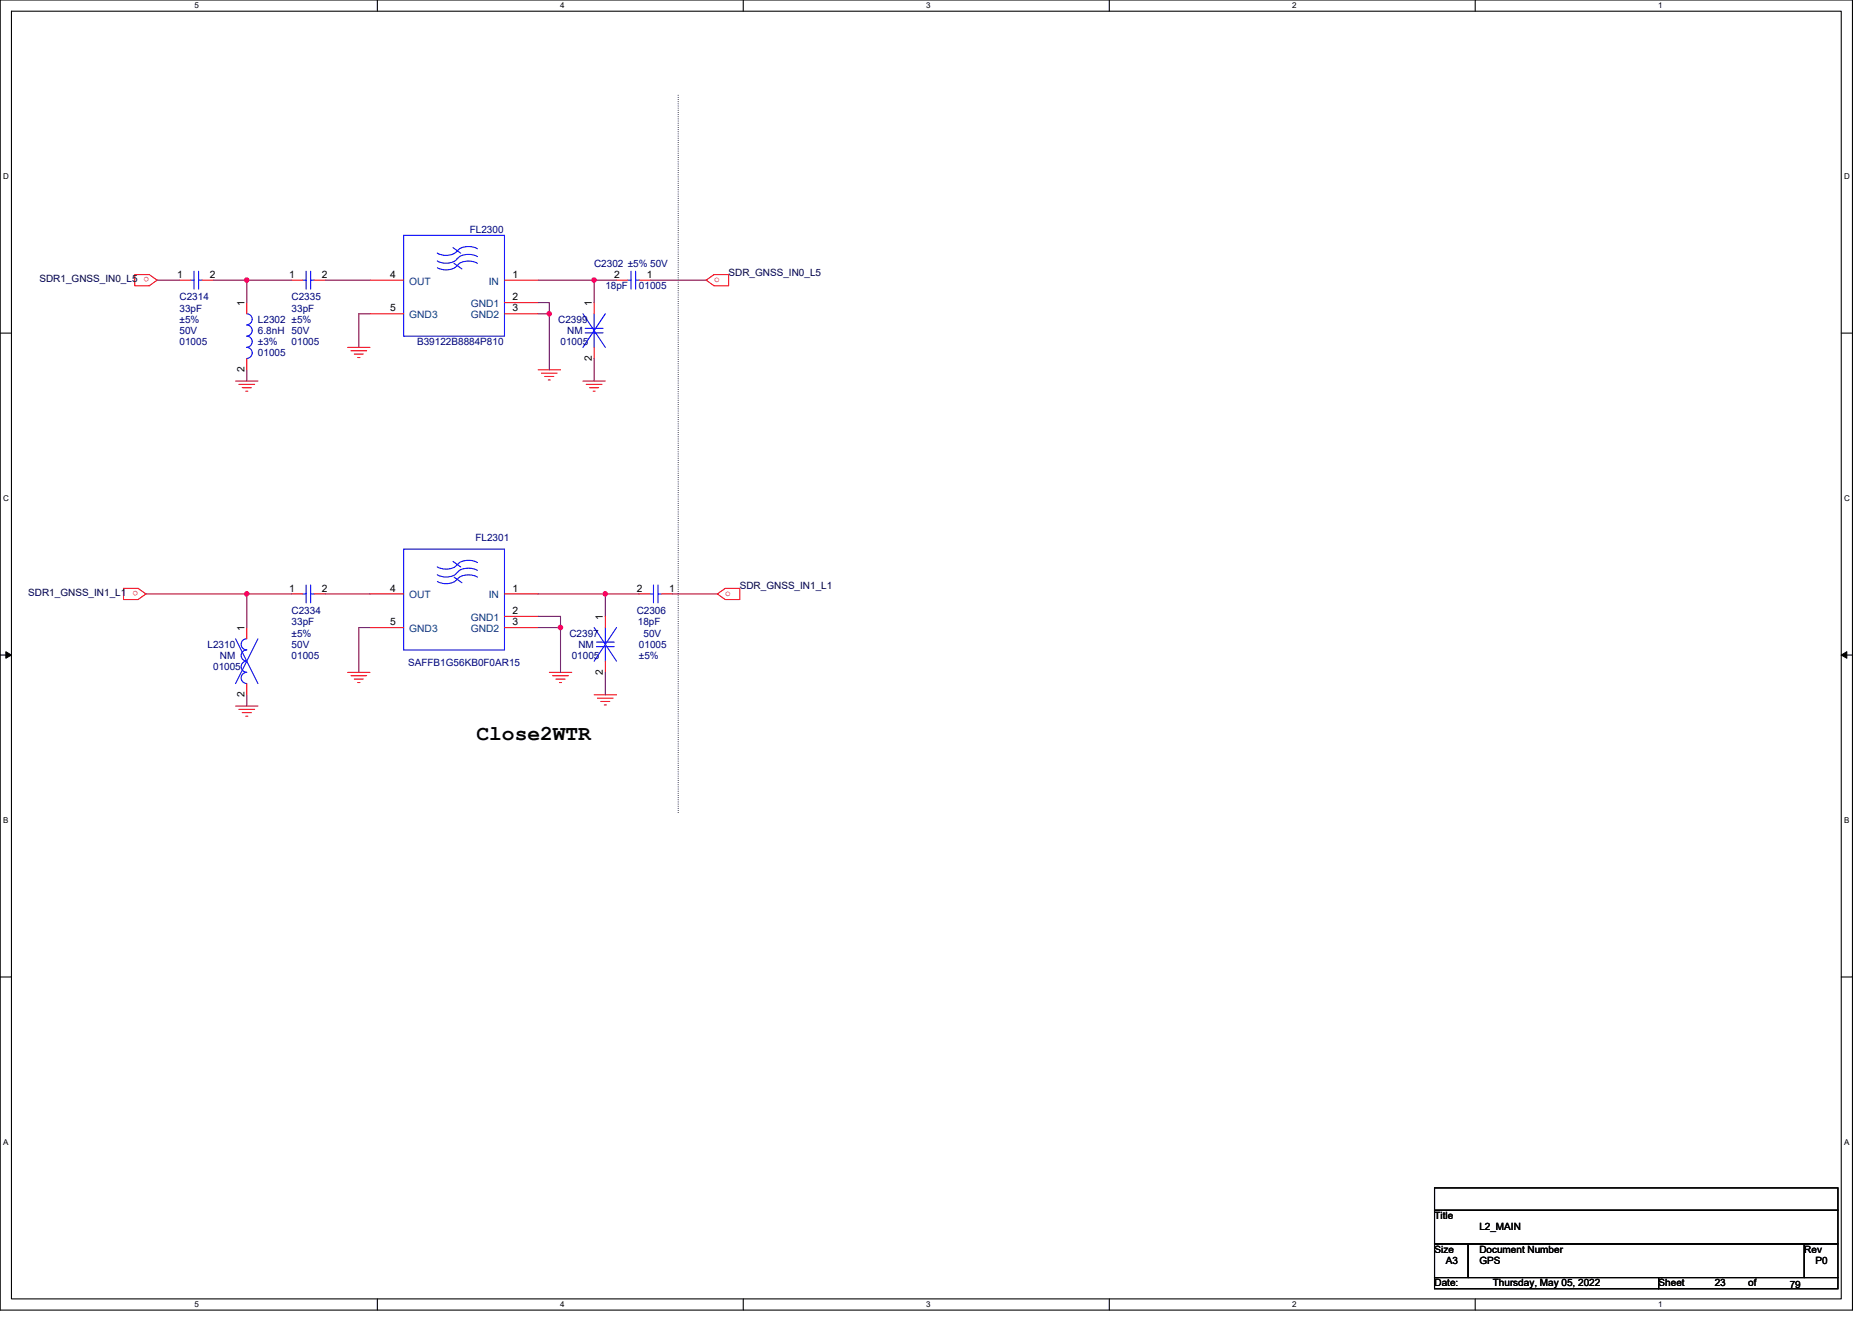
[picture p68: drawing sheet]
<svg xmlns="http://www.w3.org/2000/svg" width="297mm" height="210mm" viewBox="0 0 297 210" stroke-linecap="round" stroke-linejoin="round" font-family="sans-serif">
<defs><g id="words">
<text font-size="3.4" x="75.6" y="117.5">Close2WTR</text>
<g font-size="1.6" fill="#000080">
<text x="74.5" y="37">FL2300</text>
<text x="28.5" y="47.6">C2314</text>
<text x="46.3" y="47.6">C2335</text>
<text x="94.3" y="42.3">C2302 ±5% 50V</text>
<text x="96.1" y="45.9">18pF</text>
<text x="101.4" y="45.9">01005</text>
<text x="28.5" y="49.4">33pF</text>
<text x="28.5" y="53">50V</text>
<text x="28.5" y="51.2">±5%</text>
<text x="40.9" y="51.2">L2302 ±5%</text>
<text x="40.9" y="53">6.8nH</text>
<text x="46.3" y="49.4">33pF</text>
<text x="46.3" y="53">50V</text>
<text x="88.6" y="51.2">C2399</text>
<text x="90" y="53">NM</text>
<text x="28.5" y="54.8">01005</text>
<text x="40.9" y="54.8">±3%</text>
<text x="40.9" y="56.5">01005</text>
<text x="46.3" y="54.8">01005</text>
<text x="66.2" y="54.8">B39122B8884P810</text>
<text x="88.9" y="54.8">01005</text>
<text x="75.4" y="85.9">FL2301</text>
<text x="46.3" y="97.4">C2334</text>
<text x="46.3" y="99.2">33pF</text>
<text x="46.3" y="101">±5%</text>
<text x="90.4" y="101">C2397</text>
<text x="101" y="97.4">C2306</text>
<text x="101.2" y="99.2">18pF</text>
<text x="102.1" y="101">50V</text>
<text x="32.9" y="102.8">L2310</text>
<text x="33.8" y="106.3">01005</text>
<text x="34.9" y="104.5">NM</text>
<text x="46.3" y="104.5">01005</text>
<text x="46.3" y="102.8">50V</text>
<text x="64.8" y="105.6">SAFFB1G56KB0F0AR15</text>
<text x="90.7" y="104.5">01005</text>
<text x="91.8" y="102.8">NM</text>
<text x="101.4" y="102.8">01005</text>
<text x="101.4" y="104.5">±5%</text>
</g>
<g font-size="1.6" fill="#000040">
<text x="6.3" y="44.8">SDR1_GNSS_IN0_L5</text>
<text x="115.6" y="43.7">SDR_GNSS_IN0_L5</text>
<text x="4.5" y="94.6">SDR1_GNSS_IN1_L1</text>
<text x="117.4" y="93.5">SDR_GNSS_IN1_L1</text>
</g>
<g font-size="1.6" fill="#f00">
<text x="23.7" y="44" transform="rotate(180 23.7 44)">o</text>
<text x="113.3" y="44.8">o</text>
<text x="21.9" y="93.8" transform="rotate(180 21.9 93.8)">o</text>
<text x="115.1" y="94.6">o</text>
</g>
<g font-size="1.6">
<text x="28.1" y="44.1">1</text>
<text x="33.3" y="44.1">2</text>
<text x="45.9" y="44.1">1</text>
<text x="51.1" y="44.1">2</text>
<text x="61.9" y="44.1">4</text>
<text x="81.3" y="47.6">2</text>
<text x="81.3" y="44.1">1</text>
<text x="97.5" y="44.1">2</text>
<text x="102.6" y="44.1">1</text>
<text x="38.8" y="48.5" transform="rotate(-90 38.8 48.5)">1</text>
<text x="61.9" y="49.4">5</text>
<text x="81.3" y="49.4">3</text>
<text x="93.9" y="48.5" transform="rotate(-90 93.9 48.5)">1</text>
<text x="38.8" y="59.1" transform="rotate(-90 38.8 59.1)">2</text>
<text x="93.9" y="57.3" transform="rotate(-90 93.9 57.3)">2</text>
<text x="45.9" y="93.9">1</text>
<text x="51.1" y="93.9">2</text>
<text x="61.9" y="93.9">4</text>
<text x="81.3" y="93.9">1</text>
<text x="101" y="93.9">2</text>
<text x="106.2" y="93.9">1</text>
<text x="38.8" y="100.1" transform="rotate(-90 38.8 100.1)">1</text>
<text x="61.9" y="99.2">5</text>
<text x="81.3" y="99.2">3</text>
<text x="81.3" y="97.4">2</text>
<text x="95.7" y="98.3" transform="rotate(-90 95.7 98.3)">1</text>
<text x="95.7" y="107.1" transform="rotate(-90 95.7 107.1)">2</text>
<text x="38.8" y="110.6" transform="rotate(-90 38.8 110.6)">2</text>
<text x="227.6" y="193.4">Title</text>
<text x="234.7" y="195.2">L2_MAIN</text>
<text x="227.6" y="198.8">Size</text>
<text x="229.4" y="200.6">A3</text>
<text x="234.7" y="198.8">Document Number</text>
<text x="234.7" y="200.6">GPS</text>
<text x="286.3" y="198.8">Rev</text>
<text x="288.1" y="200.6">P0</text>
<text x="227.6" y="204.1">Date:</text>
<text x="236.9" y="204.1">Thursday, May 05, 2022</text>
<text x="263.2" y="204.1">Sheet</text>
<text x="272.1" y="204.1">23</text>
<text x="277.4" y="204.1">of</text>
<text x="284" y="204.3">79</text>
</g>
<g font-size="1.6" fill="#004080">
<text x="64.9" y="45.2">OUT</text>
<text x="77.6" y="45.2">IN</text>
<text x="64.9" y="50.5">GND3</text>
<text x="74.7" y="50.5">GND2</text>
<text x="74.7" y="48.7">GND1</text>
<text x="64.9" y="95">OUT</text>
<text x="77.6" y="95">IN</text>
<text x="64.9" y="100.3">GND3</text>
<text x="74.7" y="100.3">GND2</text>
<text x="74.7" y="98.5">GND1</text>
</g>
<g font-size="1.3">
<text x="30.8" y="1.3">5</text>
<text x="88.9" y="1.3">4</text>
<text x="147" y="1.3">3</text>
<text x="205" y="1.3">2</text>
<text x="263.1" y="1.3">1</text>
<text x=".5" y="28.4">D</text>
<text x="292.6" y="28.4">D</text>
<text x=".5" y="79.5">C</text>
<text x="292.6" y="79.5">C</text>
<text x=".5" y="130.6">B</text>
<text x="292.6" y="130.6">B</text>
<text x=".5" y="181.7">A</text>
<text x="292.6" y="181.7">A</text>
<text x="30.8" y="207.4">5</text>
<text x="88.9" y="207.4">4</text>
<text x="147" y="207.4">3</text>
<text x="205" y="207.4">2</text>
<text x="263.1" y="207.4">1</text>
</g>
</g></defs>
<path d="M0 0h293.9v207.9h-293.9zM1.8 1.8h290.4v204.3h-290.4z" fill="none" stroke="#000" stroke-width=".17"/>
<g fill="#fff">
<path d="M30.8 .2h.7v1.4h-.7z"/>
<path d="M30.8 206.3h.7v1.4h-.7z"/>
</g>
<path d="M59.9 0v1.8M59.9 206.1v1.8" fill="none" stroke="#000" stroke-width=".17"/>
<g fill="#fff">
<path d="M88.9 .2h.7v1.4h-.7z"/>
<path d="M88.9 206.3h.7v1.4h-.7z"/>
</g>
<path d="M117.9 0v1.8M117.9 206.1v1.8" fill="none" stroke="#000" stroke-width=".17"/>
<g fill="#fff">
<path d="M147 .2h.7v1.4h-.7z"/>
<path d="M147 206.3h.7v1.4h-.7z"/>
</g>
<path d="M176 0v1.8M176 206.1v1.8" fill="none" stroke="#000" stroke-width=".17"/>
<g fill="#fff">
<path d="M205 .2h.7v1.4h-.7z"/>
<path d="M205 206.3h.7v1.4h-.7z"/>
</g>
<path d="M234.1 0v1.8M234.1 206.1v1.8" fill="none" stroke="#000" stroke-width=".17"/>
<g fill="#fff">
<path d="M263.1 .2h.7v1.4h-.7z"/>
<path d="M263.1 206.3h.7v1.4h-.7z"/>
<path d="M.5 27.3h.9v1.4h-.9z"/>
<path d="M292.6 27.3h.9v1.4h-.9z"/>
<path d="M.5 78.4h.9v1.4h-.9z"/>
<path d="M292.6 78.4h.9v1.4h-.9z"/>
</g>
<path d="M0 52.9h1.8M292.2 52.9h1.7" fill="none" stroke="#000" stroke-width=".17"/>
<g fill="#fff">
<path d="M.5 129.5h.8v1.4h-.8z"/>
<path d="M292.6 129.5h.9v1.4h-.9z"/>
</g>
<path d="M0 103.9h1.8M292.2 103.9h1.7" fill="none" stroke="#000" stroke-width=".17"/>
<path d="M.9 103.4l.9 .5-.9 .5zM292.2 103.9l.8-.5v1z" fill="#000"/>
<path d="M.9 103.4l.9 .5-.9 .5zM292.2 103.9l.8-.5v1z" fill="none" stroke="#000" stroke-width=".16"/>
<g fill="#fff">
<path d="M.5 180.5h.8v1.4h-.8z"/>
<path d="M292.6 180.5h.9v1.4h-.9z"/>
</g>
<path d="M0 155h1.8M292.2 155h1.7M227.6 188.5h64v3.5h-64zM227.6 192h64v5.4h-64zM227.6 197.4h5.4v5.3h-5.4zM233 197.4h53.3v5.3h-53.3zM286.3 197.4h5.3v5.3h-5.3zM227.6 202.7h35.6v1.8h-35.6zM263.2 202.7h28.4v1.8h-28.4z" fill="none" stroke="#000" stroke-width=".17"/>
<path d="M107.6 15.1v113.8M107.6 128.9h.1" fill="none" stroke="#000" stroke-width=".17" stroke-dasharray="0 .3"/>
<g fill="none" stroke="#f00" stroke-width=".17">
<path d="M21.4 43.6h2.3l1.2 .8-1.2 .9h-2.3zM28.5 44.4h1.8M32 44.4h1.8M39.2 48v1.8M39.2 56.9v1.8M46.3 44.4h1.7M49.8 44.4h1.8M55.2 55.1h3.5M55.7 55.6h2.5M56.2 56.2h1.5M56.8 56.7h.3M58.7 44.4h5.3"/>
<path d="M58.7 49.8h5.3M80 44.4h5.4M80 49.8h5.4M80 48h5.4M85.4 58.7h3.5M85.9 59.2h2.5M86.4 59.7h1.5M94.3 48v1.8M94.3 55.1v1.8M97.8 44.4h1.8M101.4 44.4h1.8M112.1 44.4l1.2-.8h2.3v1.7h-2.3z"/>
<path d="M37.4 60.5h3.5M37.9 61h2.5M38.4 61.5h1.5M39 62.1h.3M87 60.3h.3M92.5 60.5h3.6M93 61h2.5M93.6 61.5h1.4M94.1 62.1h.3M19.6 93.3h2.3l1.3 .9-1.3 .9h-2.3zM39.2 99.6v1.7M46.3 94.2h1.7"/>
<path d="M49.8 94.2h1.8M58.7 94.2h5.3M58.7 99.6h5.3M80 94.2h5.4M80 99.6h5.4M80 97.8h5.4M96.1 97.8v1.8M101.4 94.2h1.8M104.9 94.2h1.8M113.8 94.2l1.3-.9h2.3v1.8h-2.3zM37.4 112h3.5M37.9 112.5h2.5"/>
<path d="M38.4 113.1h1.5M39 113.6h.3M39.2 108.5v1.7M55.2 106.7h3.5M55.7 107.2h2.5M56.2 107.7h1.5M56.8 108.3h.3M87.2 106.7h3.5M87.7 107.2h2.5M88.2 107.7h1.5M88.8 108.3h.3M94.3 110.2h3.5"/>
<path d="M94.8 110.8h2.5M95.3 111.3h1.5M95.9 111.8h.3M96.1 104.9v1.8"/>
</g>
<g fill="none" stroke="#00f" stroke-width=".17">
<path d="M64 37.3h16v16h-16zM71.9 39.3l1.2 .9M72.5 39.8a2.53 2.53 0 0 1-3.1 .4M75.8 39.5a2.89 2.89 0 0 0-3 .1l-.2 .2M30.3 44.4h.5M30.8 43v2.9M31.5 43v2.9M31.5 44.4h.5M39.2 49.8a.88 .88 0 0 1 .8 .9 .88 .88 0 0 1-.8 .8M39.2 51.6a.88 .88 0 0 1 .8 .8 .88 .88 0 0 1-.8 .9M39.2 53.3a.88 .88 0 0 1 .8 .9 .88 .88 0 0 1-.8 .9 .89 .89 0 0 1 .8 .9 .89 .89 0 0 1-.8 .9M48 44.4h.6"/>
<path d="M48.6 43v2.9M49.3 43v2.9M49.3 44.4h.5M72 41.8l1.3 .9M72.5 42.1a2.55 2.55 0 0 1-3.1 .4M72.5 41a2.53 2.53 0 0 1-3.1 .4M75.8 41.8a2.89 2.89 0 0 0-3 .1l-.2 .2M75.8 40.7a2.93 2.93 0 0 0-3 .1l-.2 .3M92.5 49.8l3.6 5.3M92.9 52.1h2.8M92.9 52.8h2.8M94.3 49.8v2.3"/>
<path d="M94.3 52.8v2.3M96.1 49.8l-3.6 5.3M99.6 44.4h.5M100.1 43v2.9M100.9 43v2.9M100.9 44.4h.5M48 94.2h.6M48.6 92.8v2.9M49.3 92.8v2.9M49.3 94.2h.5M64 87.1h16v16h-16zM71.9 89.1l1.2 .9"/>
<path d="M72 91.6l1.3 .9M72.5 91.9a2.55 2.55 0 0 1-3.1 .4M72.5 89.6a2.53 2.53 0 0 1-3.1 .3M72.5 90.8a2.53 2.53 0 0 1-3.1 .4M75.8 89.3a2.89 2.89 0 0 0-3 .1l-.2 .2M75.8 91.6a2.89 2.89 0 0 0-3 .1l-.2 .2M75.8 90.5a2.93 2.93 0 0 0-3 .1l-.2 .2M94.3 99.6l3.5 5.3M96.1 99.6v2.3M97.8 99.6l-3.5 5.3M103.2 94.2h.5M103.7 92.8v2.9"/>
<path d="M104.4 92.8v2.9M104.4 94.2h.5M37.4 101.3l3.5 7.2M39.2 101.3a.88 .88 0 0 0-.9 .9 .88 .88 0 0 0 .9 .9M39.2 103.1a.88 .88 0 0 0-.9 .9 .88 .88 0 0 0 .9 .9 .89 .89 0 0 0-.9 .9 .89 .89 0 0 0 .9 .9 .89 .89 0 0 0-.9 .8 .89 .89 0 0 0 .9 .9M40.9 101.3l-3.5 7.2M94.6 101.9h2.9M94.6 102.6h2.9M96.1 102.6v2.3"/>
</g>
<path d="M24.9 44.4h3.6M33.8 44.4h5.4" fill="none" stroke="#800040" stroke-width=".17"/>
<circle cx="39.1" cy="44.4" r=".35" fill="#f0f"/>
<circle cx="39.1" cy="44.4" r=".35" fill="none" stroke="#f0f" stroke-width=".17"/>
<path d="M39.2 44.4h7.1M51.6 44.4h7.1M85.4 44.4h8.9" fill="none" stroke="#800040" stroke-width=".17"/>
<circle cx="94.3" cy="44.4" r=".35" fill="#f0f"/>
<circle cx="94.3" cy="44.4" r=".35" fill="none" stroke="#f0f" stroke-width=".17"/>
<path d="M39.2 58.7v1.8M23.2 94.2h16" fill="none" stroke="#800040" stroke-width=".17"/>
<circle cx="39.1" cy="94.2" r=".35" fill="#f0f"/>
<circle cx="39.1" cy="94.2" r=".35" fill="none" stroke="#f0f" stroke-width=".17"/>
<path d="M46.3 94.2h-7.1v5.4M51.6 94.2h7.1M85.4 94.2h10.7" fill="none" stroke="#800040" stroke-width=".17"/>
<circle cx="96" cy="94.2" r=".35" fill="#f0f"/>
<circle cx="96" cy="94.2" r=".35" fill="none" stroke="#f0f" stroke-width=".17"/>
<path d="M58.7 99.6h-1.8v7.1M85.4 97.8h3.5v1.8M85.4 99.6h3.5M88.9 99.6v7.1" fill="none" stroke="#800040" stroke-width=".17"/>
<circle cx="88.9" cy="99.6" r=".35" fill="#f0f"/>
<circle cx="88.9" cy="99.6" r=".35" fill="none" stroke="#f0f" stroke-width=".17"/>
<path d="M39.2 44.5v3.5M58.7 49.8h-1.8v5.3M85.4 48h1.8v1.8M85.4 49.8h1.8v8.9M94.3 56.9v3.6M97.8 44.4h-3.5v3.6M103.2 44.4h8.9M101.4 94.2h-5.3v3.6M106.7 94.2h7.1M39.2 110.2v1.8M96.1 106.7v3.5" fill="none" stroke="#800040" stroke-width=".17"/>
<circle cx="87.1" cy="49.8" r=".35" fill="#f0f"/>
<circle cx="87.1" cy="49.8" r=".35" fill="none" stroke="#f0f" stroke-width=".17"/>
<circle cx="39.1" cy="44.4" r=".35" fill="#f0f"/>
<circle cx="39.1" cy="44.4" r=".35" fill="none" stroke="#f0f" stroke-width=".17"/>
<circle cx="94.3" cy="44.4" r=".35" fill="#f0f"/>
<circle cx="94.3" cy="44.4" r=".35" fill="none" stroke="#f0f" stroke-width=".17"/>
<circle cx="39.1" cy="94.2" r=".35" fill="#f0f"/>
<circle cx="39.1" cy="94.2" r=".35" fill="none" stroke="#f0f" stroke-width=".17"/>
<circle cx="96" cy="94.2" r=".35" fill="#f0f"/>
<circle cx="96" cy="94.2" r=".35" fill="none" stroke="#f0f" stroke-width=".17"/>
<circle cx="88.9" cy="99.6" r=".35" fill="#f0f"/>
<circle cx="88.9" cy="99.6" r=".35" fill="none" stroke="#f0f" stroke-width=".17"/>
<circle cx="87.1" cy="49.8" r=".35" fill="#f0f"/>
<circle cx="87.1" cy="49.8" r=".35" fill="none" stroke="#f0f" stroke-width=".17"/>
<use href="#words"/>
</svg>
